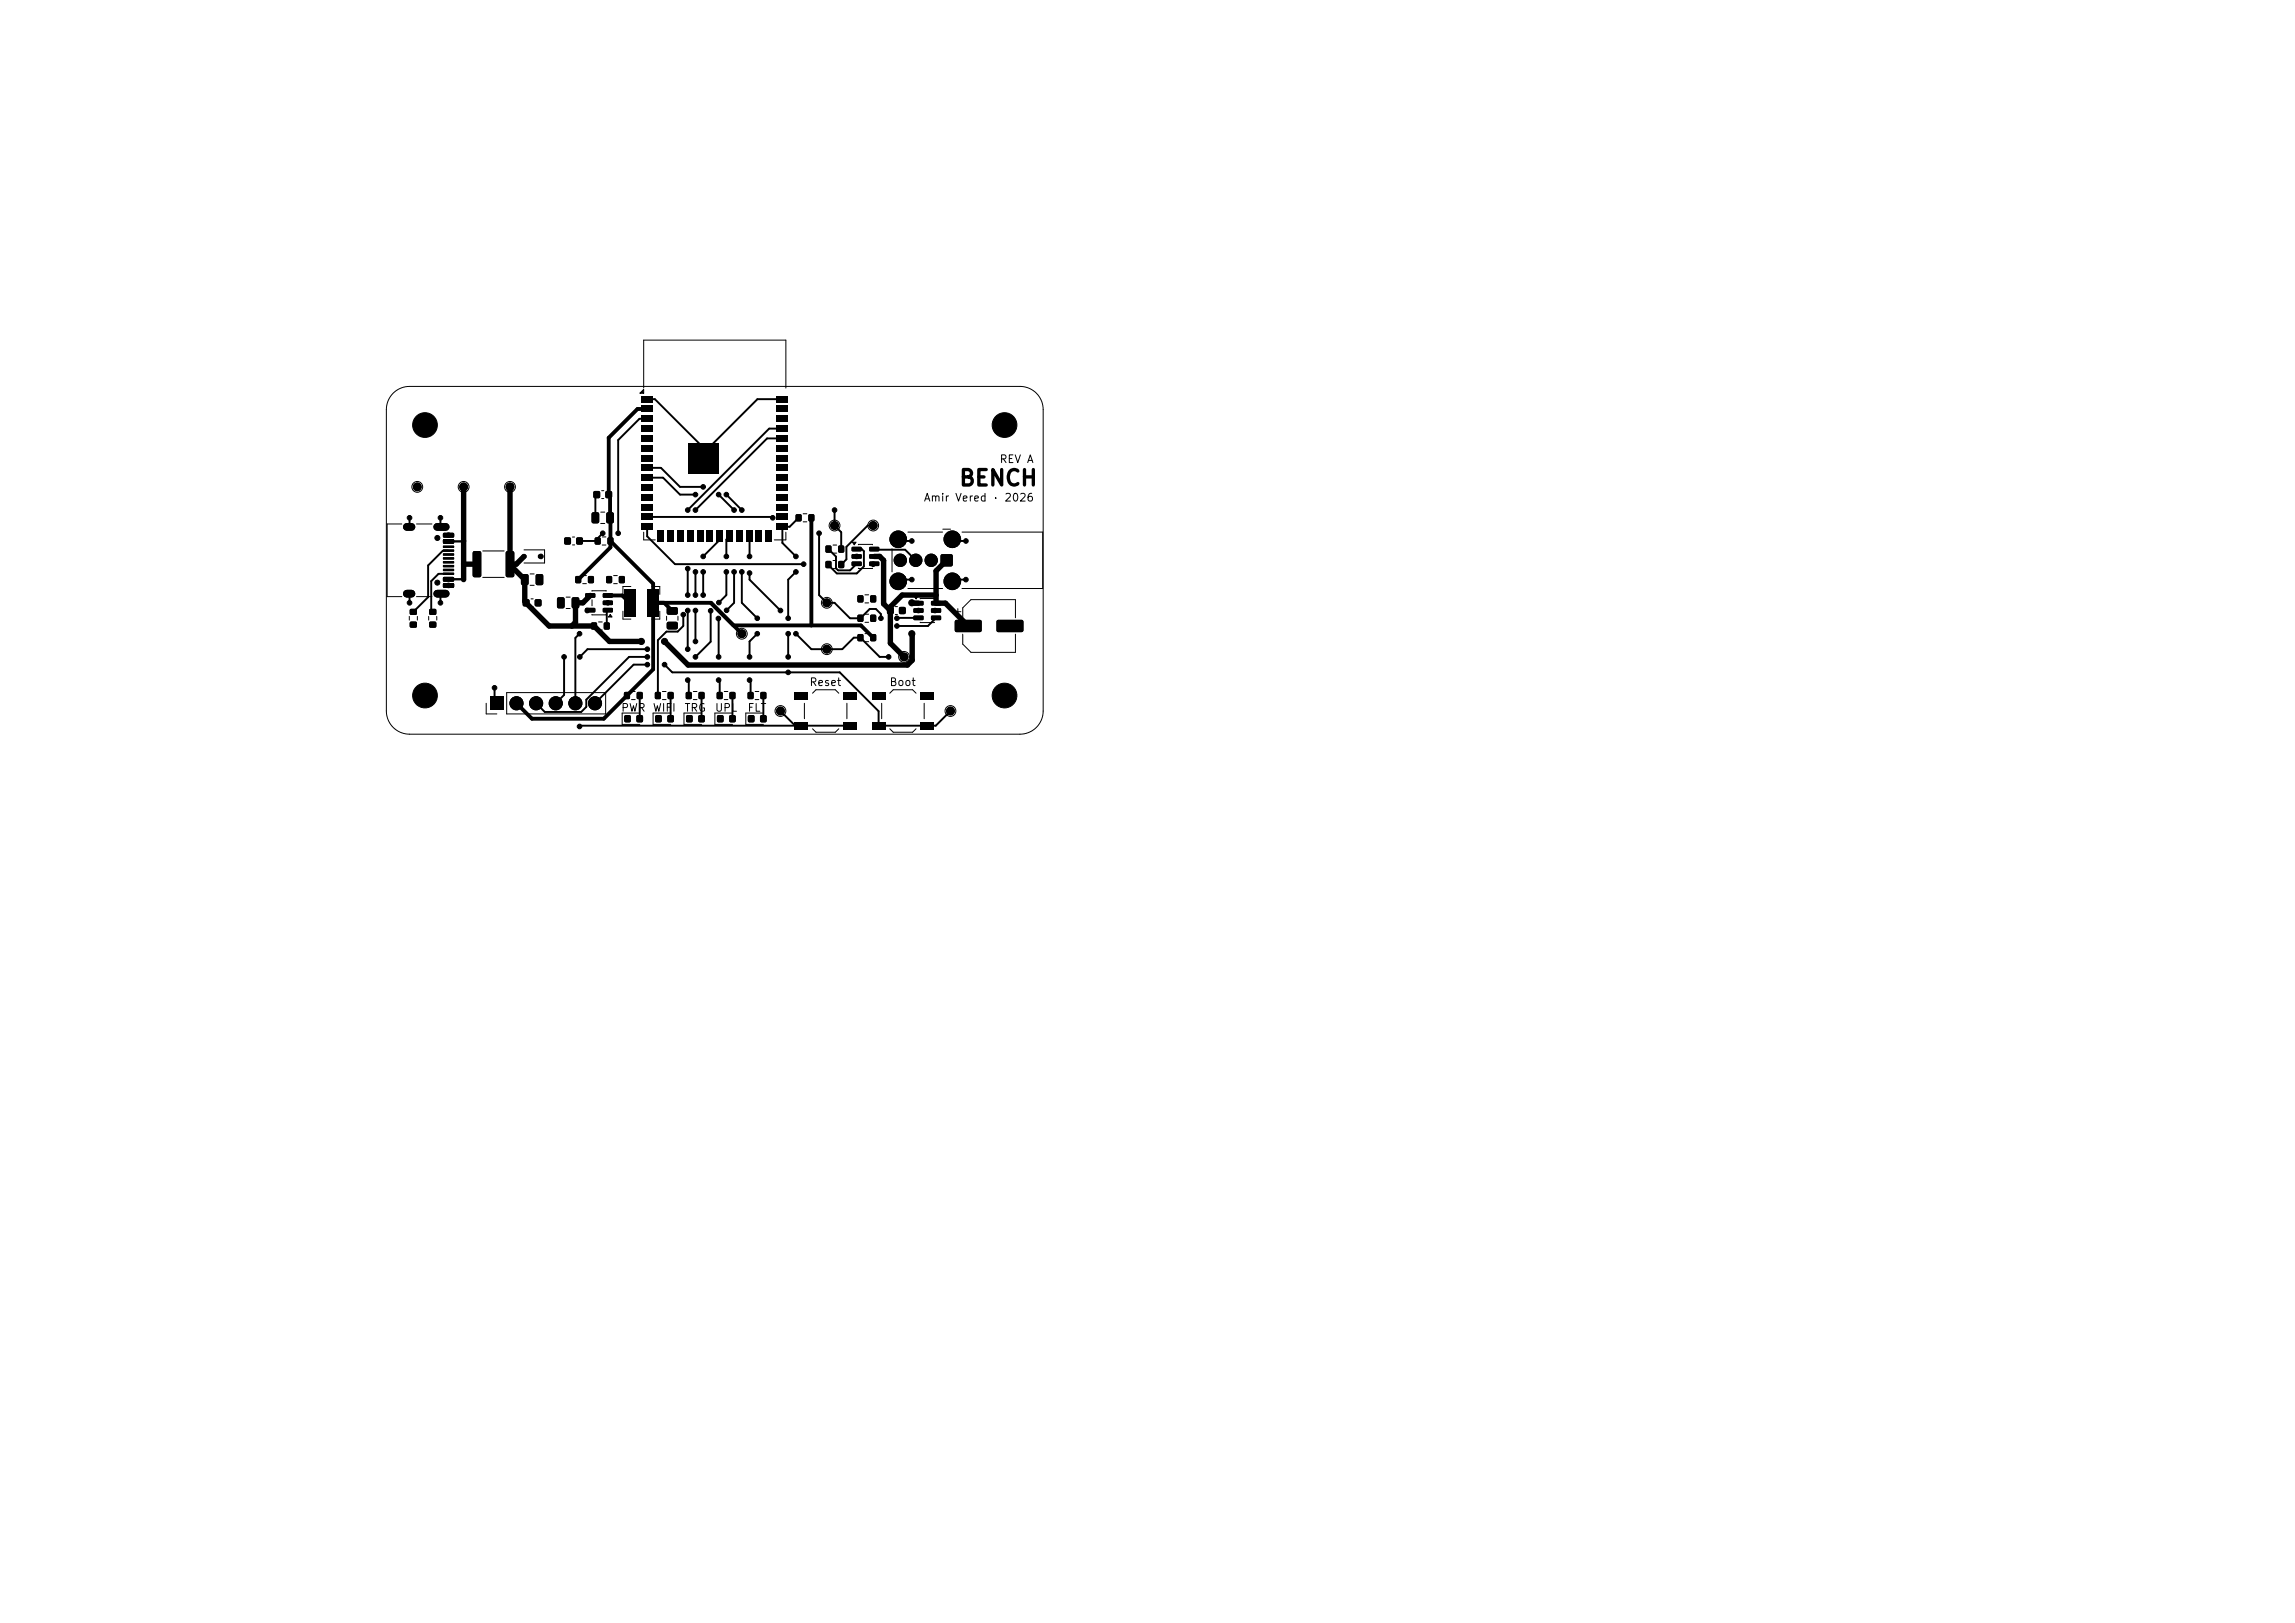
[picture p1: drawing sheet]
<svg xmlns="http://www.w3.org/2000/svg" width="297mm" height="210mm" viewBox="0 0 297 210" stroke-linecap="round" stroke-linejoin="round" font-family="sans-serif">
<defs><g id="words">
<text font-size="2" x="124" y="63.4">BENCH</text>
<g font-size="1">
<text x="119.5" y="65.1">Amir Vered · 2026</text>
<text x="129.3" y="60.2">REV A</text>
<text x="104.7" y="89">Reset</text>
<text x="115" y="89">Boot</text>
<text x="80.3" y="92.3">PWR</text>
<text x="84.4" y="92.3">WIFI</text>
<text x="88.5" y="92.3">TRG</text>
<text x="92.4" y="92.3">UPL</text>
<text x="96.7" y="92.3">FLT</text>
</g>
</g></defs>
<g fill="#000">
<path d="M83 51.2h1.5v.9h-1.5zM83 52.5h1.5v.9h-1.5zM83 53.7h1.5v.9h-1.5zM83 55h1.5v.9h-1.5zM83 56.3h1.5v.9h-1.5zM83 57.6h1.5v.9h-1.5zM83 58.8h1.5v.9h-1.5zM82.8 50.9l.5-.5v.5zM89 57.4h3.9v3.9h-3.9zM100.5 58.8h1.5v.9h-1.5zM100.5 57.6h1.5v.9h-1.5zM100.5 56.3h1.5v.9h-1.5z"/>
<path d="M100.5 55h1.5v.9h-1.5zM100.5 53.7h1.5v.9h-1.5zM100.5 52.5h1.5v.9h-1.5zM100.5 51.2h1.5v.9h-1.5zM53.1 78.8h.8v.7h-.8zM55.6 78.8h.8v.7h-.8zM57.4 69h1.3l.1 .1v.4l-.2 .1-1.2-.1-.1-.1zM57.4 69.8h1.3l.1 .1v.4l-.2 .1-1.2-.1-.1-.1zM57.4 74.7h1.3l.1 .1v.4l-.2 .1-1.2-.1-.1-.1zM57.4 75.5h1.3l.1 .1v.4l-.2 .1-1.2-.1-.1-.1zM57.3 71.1h1.4l.1 .2-.1 .1h-1.3zM57.3 72.1h1.4l.1 .2-.1 .1h-1.3z"/>
<path d="M57.3 72.6h1.4l.1 .2-.1 .1h-1.3zM57.3 73.6h1.4l.1 .2-.1 .1h-1.3zM57.3 74.1h1.4l.1 .2-.1 .1h-1.3zM57.3 73.1h1.4l.1 .2-.1 .1h-1.3zM57.3 71.6h1.4l.1 .2-.1 .1h-1.3zM57.3 70.6h1.4l.1 .2-.1 .1h-1.3zM61.2 71.4l.8-.1 .3 .2v3l-.2 .2h-.7l-.2-.2v-2.9zM65.5 71.4l.8-.1 .2 .2 .1 3-.2 .2h-.7l-.2-.2-.1-2.9zM67.7 77.6l.2-.1 .6 .1v.2v.6l-.2 .1-.6-.1-.1-.1zM67.5 71.8h.6v.4h-.6zM67.5 74.3h.7l.2 .1v1.1l-.1 .2h-.6l-.3-.1v-1.1zM69.3 77.6l.1-.1 .6 .1 .1 .2-.1 .6-.1 .1-.6-.1-.1-.1z"/>
<path d="M69.6 71.8h.6v.4h-.6zM69.4 74.3h.7l.2 .1v1.1l-.1 .2h-.6l-.3-.1v-1.1zM72.1 77.3h.7l.3 .1v1.1l-.2 .2h-.6l-.2-.1v-1.1zM73.1 69.6l.1-.1 .6 .1 .1 .2-.1 .6-.1 .1-.6-.1-.1-.1zM74 77.3h.7l.3 .1v1.1l-.2 .2h-.6l-.2-.1v-1.1zM74.5 74.6h.7v.8h-.7zM74.6 69.6l.2-.1 .6 .1v.2v.6l-.2 .1-.6-.1v-.1zM76.1 74.6h.7v.8h-.7zM76.6 66.3h.7l.2 .1v1.1l-.1 .2h-.6l-.2-.1-.1-1.1zM76.8 63.6l.2-.1 .6 .1 .1 .2-.1 .6-.1 .1-.7-.1v-.1zM77 69.6h.7v.8h-.7zM75.8 76.8h1.2l.1 .1-.1 .4-.1 .1-1.1-.1-.1-.1z"/>
<path d="M75.8 78.7h1.2l.1 .1-.1 .4-.1 .1-1.1-.1-.1-.1zM78.4 63.6l.1-.1 .7 .1v.2v.6l-.2 .1-.6-.1-.1-.1zM78.5 74.6h.7v.8h-.7zM78.5 66.3h.7l.2 .1v1.1l-.1 .2h-.6l-.2-.1-.1-1.1zM78.7 69.6h.6v.8h-.6zM79 79.5l.2 .3h-.5zM78 78.7h1.2l.1 .1v.4l-.1 .1-1.1-.1-.1-.1zM78 77.7h1.2l.1 .2v.3l-.1 .1h-1.1l-.1-.1zM78 76.8h1.2l.1 .1v.4l-.1 .1-1.1-.1-.1-.1zM80.1 74.6h.7v.8h-.7zM80.7 76.2h1.5v3.6h-1.5zM83 60.1h1.5v.9h-1.5z"/>
<path d="M83 61.4h1.5v.9h-1.5zM83 62.6h1.5v.9h-1.5zM83 63.9h1.5v.9h-1.5zM83 65.2h1.5v.9h-1.5zM83 66.4h1.5v.9h-1.5zM83.8 76.2h1.5v3.6h-1.5zM83 67.7h1.5v.9h-1.5zM85.1 68.7h.9v1.5h-.9zM86.3 68.7h.9v1.5h-.9zM86.3 78.6h.2h1.1l.1 .2v.6l-.2 .2-1.1-.1-.1-.2zM87.6 68.7h.9v1.5h-.9zM88.9 68.7h.9v1.5h-.9z"/>
<path d="M90.1 68.7h.9v1.5h-.9zM91.4 68.7h.9v1.5h-.9zM92.7 68.7h.9v1.5h-.9zM94 68.7h.9v1.5h-.9zM95.2 68.7h.9v1.5h-.9zM96.5 68.7h.9v1.5h-.9zM97.8 68.7h.9v1.5h-.9zM99 68.7h.9v1.5h-.9zM100.5 67.7h1.5v.9h-1.5zM100.5 66.4h1.5v.9h-1.5zM100.5 65.2h1.5v.9h-1.5zM100.5 63.9h1.5v.9h-1.5z"/>
<path d="M100.5 62.6h1.5v.9h-1.5zM100.5 61.4h1.5v.9h-1.5zM100.5 60.1h1.5v.9h-1.5zM103 66.6h.7v.8h-.7zM104.7 66.6h.6v.8h-.6zM106.9 72.6h.7v.9h-.7zM106.9 70.6h.7v.9h-.7zM108.5 72.6h.7v.9h-.7zM108.5 70.6h.7v.9h-.7zM110.2 70.8h1.2l.1 .1v.4l-.1 .1-1.1-.1-.1-.1zM110.2 71.7h1.2l.1 .2v.3l-.1 .1h-1.1l-.1-.1zM110.2 72.7h1.2l.1 .1v.4l-.1 .1-1.1-.1-.1-.1z"/>
<path d="M110.3 70.2h.5l-.3 .3zM111 77.1h.7v.8h-.7zM111 79.6h.7v.8h-.7zM112.5 72.7h1.2l.1 .1v.4l-.2 .1-1-.1-.1-.1zM112.5 71.7h1.2l.1 .2v.3l-.2 .1h-1l-.1-.1zM112.5 70.8h1.2l.1 .1v.4l-.2 .1-1-.1-.1-.1zM112.7 77.1h.6v.8h-.6zM112.7 79.6h.6v.8h-.6zM114.8 78.6l.2-.1 .6 .1 .1 .2-.1 .6-.1 .1-.7-.1v-.1zM116.4 78.6l.2-.1 .6 .1v.2v.6l-.2 .1-.6-.1-.1-.1zM118.2 77.8h1.2l.1 .1v.4l-.1 .1-1.1-.1-.1-.1zM118.2 78.7h1.2l.1 .2v.3l-.1 .1h-1.1l-.1-.1z"/>
<path d="M118.2 79.7h1.2l.1 .1v.4l-.1 .1-1.1-.1-.1-.1zM118.3 77.2h.5l-.3 .3zM120.5 79.7h1.2l.1 .1v.4l-.2 .1-1-.1-.1-.1zM120.5 78.7h1.2l.1 .2v.3l-.2 .1h-1l-.1-.1zM120.5 77.8h1.2l.1 .1v.4l-.2 .1-1-.1-.1-.1zM121.8 71.8l.2-.1 1.2 .1 .1 .2-.1 1.2-.1 .1-1.3-.1-.1-.1zM53.1 80.5h.8v.7h-.8zM55.6 80.5h.8v.7h-.8zM63.4 90.2h1.7v1.7h-1.7zM76.5 80.6h.7v.8h-.7zM78.2 80.6h.7v.8h-.7zM80.8 89.6h.7v.8h-.7z"/>
<path d="M80.8 92.6h.8v.8h-.8zM82.4 92.6h.8v.8h-.8zM82.4 89.6h.7v.8h-.7zM84.8 89.6h.7v.8h-.7zM84.8 92.6h.8v.8h-.8zM86.4 92.6h.8v.8h-.8zM86.4 89.6h.7v.8h-.7zM86.3 80.5h.2h1.1l.1 .2v.6l-.2 .2-1.1-.1-.1-.2zM88.8 89.6h.7v.8h-.7zM88.8 92.6h.8v.8h-.8zM90.4 92.6h.8v.8h-.8zM90.4 89.6h.7v.8h-.7z"/>
<path d="M92.8 89.6h.7v.8h-.7zM92.8 92.6h.8v.8h-.8zM94.4 92.6h.8v.8h-.8zM94.4 89.6h.7v.8h-.7zM96.8 89.6h.7v.8h-.7zM96.8 92.6h.8v.8h-.8zM98.4 92.6h.8v.8h-.8zM98.4 89.6h.7v.8h-.7zM102.8 89.6h1.7v1h-1.7zM102.8 93.4h1.7v1h-1.7zM109.1 89.6h1.7v1h-1.7zM109.1 93.4h1.7v1h-1.7z"/>
<path d="M111 82.1h.7v.8h-.7zM112.7 82.1h.6v.8h-.6zM112.8 89.6h1.7v1h-1.7zM112.8 93.4h1.7v1h-1.7zM119.1 89.6h1.7v1h-1.7zM119.1 93.4h1.7v1h-1.7zM123.6 80.3l.2-.1h3.1l.1 .3v1.1l-.2 .2h-3.1l-.2-.2zM129 80.3l.2-.1h3.1l.1 .3v1.1l-.2 .2h-3.1l-.2-.2z"/>
</g>
<g fill="#000" stroke="#000" stroke-width=".13">
<circle cx="55" cy="55" r="1.6"/>
<circle cx="89.6" cy="58.7" r=".3"/>
<circle cx="90.3" cy="58" r=".3"/>
<circle cx="90.3" cy="59.4" r=".3"/>
<circle cx="91" cy="58.7" r=".3"/>
<circle cx="91.7" cy="58" r=".3"/>
<circle cx="91.7" cy="59.4" r=".3"/>
<circle cx="92.4" cy="58.7" r=".3"/>
<circle cx="130" cy="55" r="1.6"/>
<circle cx="53" cy="78" r=".3"/>
<circle cx="53" cy="67" r=".3"/>
<circle cx="54" cy="63" r=".3"/>
<circle cx="54" cy="63" r=".5"/>
<circle cx="56.6" cy="69.6" r=".33"/>
<circle cx="56.6" cy="75.4" r=".33"/>
<circle cx="57" cy="78" r=".3"/>
<circle cx="57" cy="67" r=".3"/>
<circle cx="58" cy="75.7" r=".3"/>
<circle cx="58" cy="69.3" r=".3"/>
<circle cx="60" cy="63" r=".5"/>
<circle cx="66" cy="63" r=".5"/>
<circle cx="69.6" cy="78" r=".3"/>
<circle cx="69.8" cy="75" r=".3"/>
<circle cx="70" cy="72" r=".3"/>
<circle cx="72.6" cy="78" r=".3"/>
<circle cx="73.4" cy="70" r=".3"/>
<circle cx="75" cy="70" r=".3"/>
<circle cx="76" cy="79" r=".3"/>
<circle cx="76.5" cy="75" r=".3"/>
<circle cx="77" cy="67" r=".3"/>
<circle cx="78" cy="69" r=".3"/>
<circle cx="78.7" cy="78" r=".3"/>
<circle cx="78.8" cy="75" r=".3"/>
<circle cx="80" cy="69" r=".3"/>
<circle cx="80.5" cy="75" r=".3"/>
<circle cx="88.4" cy="79.5" r=".3"/>
<circle cx="89" cy="79" r=".3"/>
<circle cx="89" cy="73.6" r=".3"/>
<circle cx="89" cy="77" r=".3"/>
<circle cx="89" cy="66" r=".3"/>
<circle cx="89.6" cy="60.1" r=".3"/>
<circle cx="90" cy="79" r=".3"/>
<circle cx="90" cy="77" r=".3"/>
<circle cx="90" cy="66" r=".3"/>
<circle cx="90" cy="74" r=".3"/>
<circle cx="90" cy="64" r=".3"/>
<circle cx="90.3" cy="60.8" r=".3"/>
<circle cx="91" cy="77" r=".3"/>
<circle cx="91" cy="60.1" r=".3"/>
<circle cx="91" cy="63" r=".3"/>
<circle cx="91" cy="74" r=".3"/>
<circle cx="91" cy="72" r=".3"/>
<circle cx="91.7" cy="60.8" r=".3"/>
<circle cx="92" cy="79" r=".3"/>
<circle cx="92.4" cy="60.1" r=".3"/>
<circle cx="93" cy="64" r=".3"/>
<circle cx="93" cy="78" r=".3"/>
<circle cx="94" cy="74" r=".3"/>
<circle cx="94" cy="72" r=".3"/>
<circle cx="94" cy="64" r=".3"/>
<circle cx="94" cy="79" r=".3"/>
<circle cx="95" cy="66" r=".3"/>
<circle cx="95" cy="74" r=".3"/>
<circle cx="96" cy="66" r=".3"/>
<circle cx="96" cy="74" r=".3"/>
<circle cx="97" cy="74.1" r=".3"/>
<circle cx="97" cy="72" r=".3"/>
<circle cx="98.2" cy="69.4" r=".3"/>
<circle cx="100" cy="67" r=".3"/>
<circle cx="101" cy="79" r=".3"/>
<circle cx="103" cy="74" r=".3"/>
<circle cx="103" cy="72" r=".3"/>
<circle cx="104" cy="73" r=".3"/>
<circle cx="106" cy="69" r=".3"/>
<circle cx="107" cy="78" r=".5"/>
<circle cx="108" cy="68" r=".5"/>
<circle cx="108" cy="66" r=".3"/>
<circle cx="108.9" cy="73.1" r=".3"/>
<circle cx="110.9" cy="72" r=".3"/>
<circle cx="111.4" cy="77.5" r=".3"/>
<circle cx="113" cy="68" r=".5"/>
<circle cx="113" cy="77.5" r=".3"/>
<circle cx="113" cy="73" r=".3"/>
<circle cx="116.2" cy="69.8" r="1.07"/>
<circle cx="116.2" cy="75.2" r="1.07"/>
<circle cx="116.5" cy="72.5" r=".8"/>
<circle cx="116.8" cy="79" r=".3"/>
<circle cx="118" cy="78" r=".4"/>
<circle cx="118" cy="75" r=".3"/>
<circle cx="118" cy="70" r=".3"/>
<circle cx="118.5" cy="72.5" r=".8"/>
<circle cx="118.9" cy="79" r=".3"/>
<circle cx="120.5" cy="72.5" r=".8"/>
<circle cx="121" cy="79" r=".3"/>
<circle cx="123.2" cy="69.8" r="1.07"/>
<circle cx="123.2" cy="75.2" r="1.07"/>
<circle cx="125" cy="75" r=".3"/>
<circle cx="125" cy="70" r=".3"/>
<circle cx="53.5" cy="80.8" r=".3"/>
<circle cx="55" cy="90" r="1.6"/>
<circle cx="56" cy="80.8" r=".3"/>
<circle cx="64" cy="89" r=".3"/>
<circle cx="66.8" cy="91" r=".85"/>
<circle cx="69.4" cy="91" r=".85"/>
<circle cx="71.9" cy="91" r=".85"/>
<circle cx="73" cy="85" r=".3"/>
<circle cx="74.5" cy="91" r=".85"/>
<circle cx="75" cy="94" r=".3"/>
<circle cx="75" cy="82" r=".3"/>
<circle cx="75" cy="85" r=".3"/>
<circle cx="77" cy="91" r=".85"/>
<circle cx="81.2" cy="93" r=".3"/>
<circle cx="83" cy="83" r=".4"/>
<circle cx="83.8" cy="86" r=".3"/>
<circle cx="83.8" cy="85" r=".3"/>
<circle cx="83.8" cy="84" r=".3"/>
<circle cx="85.2" cy="93" r=".3"/>
<circle cx="86" cy="83" r=".4"/>
<circle cx="86" cy="86" r=".3"/>
<circle cx="87" cy="81" r=".3"/>
<circle cx="89" cy="88" r=".3"/>
<circle cx="89" cy="84" r=".3"/>
<circle cx="89.2" cy="93" r=".3"/>
<circle cx="90" cy="85" r=".3"/>
<circle cx="90" cy="83" r=".3"/>
<circle cx="93" cy="80" r=".3"/>
<circle cx="93" cy="85" r=".3"/>
<circle cx="93" cy="88" r=".3"/>
<circle cx="93.2" cy="93" r=".3"/>
<circle cx="96" cy="82" r=".5"/>
<circle cx="97" cy="85" r=".3"/>
<circle cx="97" cy="88" r=".3"/>
<circle cx="97.2" cy="93" r=".3"/>
<circle cx="98" cy="80" r=".3"/>
<circle cx="98" cy="82" r=".3"/>
<circle cx="101" cy="92" r=".5"/>
<circle cx="102" cy="85" r=".3"/>
<circle cx="102" cy="80" r=".3"/>
<circle cx="102" cy="82" r=".3"/>
<circle cx="102" cy="87" r=".3"/>
<circle cx="103" cy="82" r=".3"/>
<circle cx="103.7" cy="90.1" r=".3"/>
<circle cx="107" cy="84" r=".5"/>
<circle cx="110" cy="90.1" r=".3"/>
<circle cx="113" cy="80" r=".3"/>
<circle cx="113.7" cy="90.1" r=".3"/>
<circle cx="114" cy="80" r=".3"/>
<circle cx="115" cy="85" r=".3"/>
<circle cx="116.1" cy="81" r=".3"/>
<circle cx="116.1" cy="80" r=".3"/>
<circle cx="117" cy="85" r=".5"/>
<circle cx="118" cy="82" r=".4"/>
<circle cx="120" cy="90.1" r=".3"/>
<circle cx="123" cy="92" r=".5"/>
<circle cx="130" cy="90" r="1.6"/>
<circle cx="130.7" cy="81" r=".3"/>
</g>
<path d="M52.6 68.2h.6M52.6 76.8h.6M56.6 68.2h1.1M56.6 76.8h1.1" fill="none" stroke="#000" stroke-width="1"/>
<path d="M60 73h1.7M60 63v12M66 63v10.1l1.9 1.9v2.8l3.2 3.2h5.8l2 2h4.1M67.8 72l-1 1h-.8M76.4 77.1l-1 .9h-.9v2.5l-.5 .5M113.1 72h.7l.5 .5v5.6l.9 .9M118 78l.9 .1M121.1 77h-4.4l-1.5 1.5v4.7l1.8 1.8M122.5 72.5l-1.4 1.4v4.2h1.3l2.9 2.9M118 82l.1 3.4-.7 .7h-28.4l-3-3.1" fill="none" stroke="#000" stroke-width=".7"/>
<g fill="none" stroke="#000" stroke-width=".25">
<path d="M83.7 51.7h1l6.3 6.2v1.5M83.7 54.2h-1l-2.7 2.7v12.1M101.2 51.7h-3.2l-7 7M101.2 55.5h-1.7l-10.5 10.5M101.2 56.7h-1.9l-9.3 9.3M52.9 76.8l.1 1.2M53 67l-.1 1.2M57 67v1.1l.1 .1M57.1 76.8l-.1 .2v1M58 71.3h-.7l-1.9 1.9v4.1l-1.9 1.9M58 74.3h-1.2l-1 .9v3.8l.2 .2M61.7 73h.3"/>
<path d="M76.4 79h-.4M77.2 64l-.1 .2v2.8M78 69l-.7 .7v.3h-2.3M78.7 79l-.2 .1v1.9M83.7 68.2v1.2l3.7 3.6h16.6M83.7 60.5h1.8l2.5 2.5h3M83.7 61.8h2.1l2.2 2.2h2M83.7 66.9h16.2l.1 .1M88.4 79.5v1.5l-.7 .7h-1.5l-1.1 1.1v7.2M89 73.6v3.4M89 79v5M90 74v3"/>
<path d="M90 79v4M91 74v3M92 79v4l-2 2M93 64l2 2M93.1 69.4v.5l-2.1 2.1M94 74v3l-1 1M94 64l2 2M94.4 69.4l-.4 .4v2.2M95 74v4l-1 1M96 74v4l2 2M96.9 69.4l.1 2.6M97 74.2v.8l4 4"/>
<path d="M103 74l-1 1v5M103.3 67l-1.1 1.2h-1v2.1l1.8 1.7M106 69v8l1 1h1l2 2h1.3l1.2-1.2h.8l.7 .7v.5M107.2 71.1l1 .9v1.5l.3 .3h1.5l.9-.8M108 66v2l.9 .9v2.2M110.9 71.1h.6l.3 .2v2l-.9 .9h-2.6l-1.1-1.1M113 68h-.7l-2.8 2.8v1.6l-.6 .7M113.1 73h-.1M113.1 71.1h.1h3.9l1.4 1.4M116.2 69.8l.3 .2h1.5M118 75h-1.5l-.3 .2M118.9 80h-2.8"/>
<path d="M121 79h.1M121.1 80l-1 1h-4M123.2 69.8l.3 .2h1.5M125 75h-1.5l-.3 .2M64 89v1.7l.3 .3M73 85v4.9l-1.1 1.1M75 82l-.5 .5v8.5M82.8 90v3M83.8 86h-1.8l-5 5M83.8 85h-2.4l-5.5 5.5v1l-.7 .6h-4.7l-1.1-1.1M83.8 84h-7.8l-1 1M86 86l1 1h21.7l5 5v1.9h7.4l1.9-1.9"/>
<path d="M86.8 90v3M89 88l.1 .1v1.9M90.8 90v3M93 80v5M93 88l.1 .1v1.9M94.8 90v3M97 88l.1 .1v1.9M98 82l-1 1v2M98.8 90v3M101 92l1.9 1.9M102 82v3M103 82l2 2h4l1.5-1.5h.8l2.5 2.5h1.2"/>
<path d="M110 93.9h-34.9l-.1 .1"/>
</g>
<path d="M83.7 52.9h-1.2l-3.7 3.7v7.4l.2 .2v6.6l-4.2 4.2M78.7 77.1h1.8l1 .9M79 70l5.5 5.5v11.1l-6.4 6.4h-9.3l-2-2M84.5 78h7.5l4 4M85.9 78l1.1 1.1M105 67v13.9M94.9 80.9h16.5l1.6 1.6" fill="none" stroke="#000" stroke-width=".5"/>
<path d="M58 75h2M60 70l-2 .1" fill="none" stroke="#000" stroke-width=".3"/>
<g fill="none" stroke="#000" stroke-width=".13">
<path d="M50.9 50.9a3 3 0 0 1 2.1-.9h79a3 3 0 0 1 3 3v39a3 3 0 0 1-3 3h-79a3 3 0 0 1-3-3v-39a3 3 0 0 1 .9-2.1zM82.8 50.9l.5-.5v.5zM83.3 50.2v-6.2h18.4v6.2M52 67.8h-1.9v9.4h1.9M53 79.8v.4M53.9 67.8h2M53.9 77.2h2M54 79.8v.4M55.5 79.8v.4M56.5 79.8v.4M62.5 71.3h2.7M62.5 74.7h2.7"/>
<path d="M67.8 71.2h2.7v1.7h-2.7M68.6 74.3h.5M68.6 75.7h.5M68.7 77.5h.3M68.7 78.5h.3M73.3 77.3h.5M73.3 78.7h.5M74.1 69.5h.3M74.1 70.5h.3M75.4 74.5h.5M75.4 75.5h.5M76.6 76.5h1.8"/>
<path d="M76.6 77.6v.8M76.6 79.5h1.8M77.7 66.3h.6M77.7 67.7h.6M77.9 63.5h.2M77.9 64.5h.2M77.9 69.5h.5M77.9 70.5h.5M79 79.5l.2 .3h-.5zM79.4 74.5h.5M79.4 75.5h.5M80.6 79.1v1h1"/>
<path d="M81.6 75.9h-1v1M83.3 68.9v1h1.5M84.4 75.9h1v1M85.4 79.1v1h-1M86.3 79.7v.6M87.7 79.7v.6M101.7 68.9v1h-1.5M103.9 66.5h.5M103.9 67.5h.5M107.8 72.5h.5M107.8 73.6h.5M107.8 70.5h.5"/>
<path d="M107.8 71.6h.5M110.3 70.2h.5l-.3 .3zM111.1 73.5h1.8M111.1 70.5h1.8M111.9 77h.5M111.9 78h.5M111.9 79.5h.5M115.4 71v3M115.9 78.5h.2M115.9 79.5h.2M117.5 68.9h4.5M117.5 76.2h4.5"/>
<path d="M118.3 77.2h.5l-.3 .3zM119.1 77.5h1.8M122 68.5h1M123.6 79.2h.7M124 78.8v.7M124.5 68.9h10.4v7.3h-10.4M124.6 79.9v-1.2l1.1-1.1h5.7v2.3M62.9 91v1.4h1.4M65.6 89.6h12.8v2.8h-12.8zM77.5 80.5h.4M77.5 81.5h.4M81.7 89.5h.5"/>
<path d="M81.7 90.5h.5M82.8 92.3h-2.3v1.4h2.3M85.7 89.5h.5M85.7 90.5h.5M86.8 92.3h-2.3v1.4h2.3M89.7 89.5h.5M89.7 90.5h.5M90.8 92.3h-2.3v1.4h2.3M93.7 89.5h.5M93.7 90.5h.5M94.8 92.3h-2.3v1.4h2.3M97.7 89.5h.5"/>
<path d="M97.7 90.5h.5M98.8 92.3h-2.3v1.4h2.3M104.1 91v2M105.1 89.7l.5-.4h2.5l.4 .4M105.1 94.3l.5 .5h2.5l.4-.5M109.6 91v2M111.9 82h.5M111.9 83h.5M111.9 80.5h.5M114.1 91v2M115.1 89.7l.5-.4h2.5l.4 .4M115.1 94.3l.5 .5h2.5l.4-.5"/>
<path d="M119.1 80.5h1.8M119.6 91v2M124.6 82.1v1.2l1.1 1.1h5.7v-2.3"/>
<circle cx="54" cy="63" r=".7"/>
<circle cx="60" cy="63" r=".7"/>
<circle cx="66" cy="63" r=".7"/>
<circle cx="107" cy="78" r=".7"/>
<circle cx="108" cy="68" r=".7"/>
<circle cx="113" cy="68" r=".7"/>
<circle cx="96" cy="82" r=".7"/>
<circle cx="101" cy="92" r=".7"/>
<circle cx="107" cy="84" r=".7"/>
<circle cx="117" cy="85" r=".7"/>
<circle cx="123" cy="92" r=".7"/>
</g>
<use href="#words"/>
</svg>
